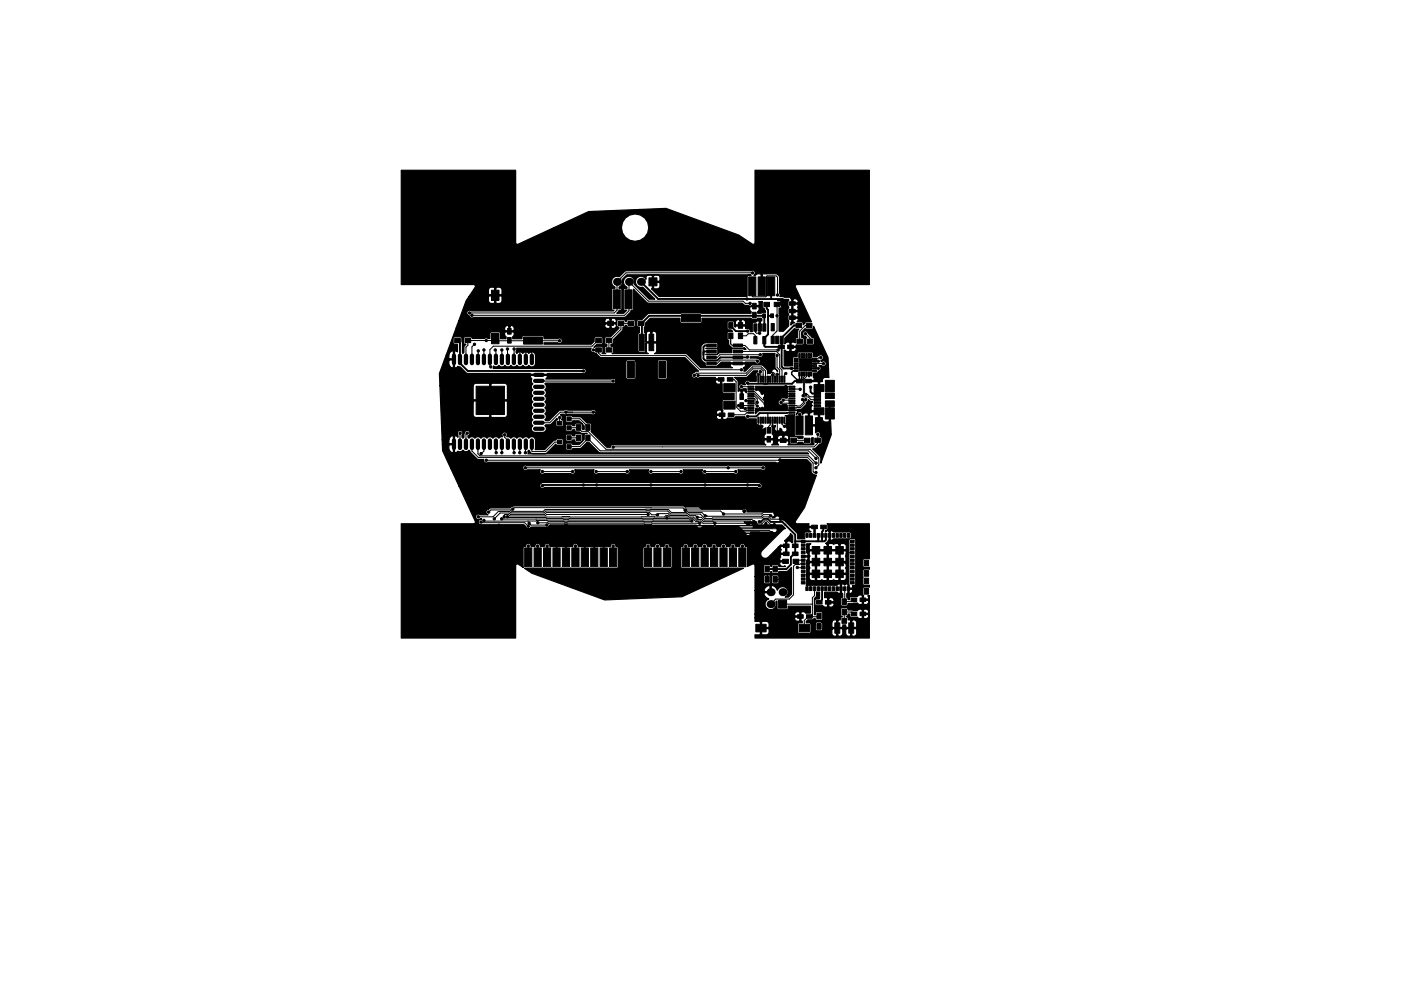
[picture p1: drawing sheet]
<svg xmlns="http://www.w3.org/2000/svg" width="297mm" height="210mm" viewBox="0 0 297 210" stroke-linecap="round" stroke-linejoin="round" font-family="sans-serif">
<g fill="#000" stroke="#000" stroke-width=".21">
<path d="M96.4 71.8h1.2v.9h-1.2zM98.6 71.8h1.2v.9h-1.2zM104.2 70.7h1.6v2.2h-1.6zM104.2 61.6h1.6v2.1h-1.6zM107.6 71.6h.8v1.2h-.8zM107.6 69.7h.8v1.2h-.8zM111 71.5h4v1.5h-4zM126.3 73.8h1.2v.9h-1.2zM126.3 71.8h1.2v.9h-1.2zM128.5 73.8h1.2v.9h-1.2zM128.5 71.8h1.2v.9h-1.2zM128.8 68.1h1.3v.9h-1.3z"/>
<path d="M131.1 68.1h1.1v.9h-1.1zM130 61.5h1.5v4h-1.5zM133.2 68.1h1.1v.9h-1.1zM132.5 61.5h1.5v4h-1.5zM133 76.7h1.5v3.4h-1.5zM135.3 68.1h1.2v.9h-1.2zM135.6 70.9h1v3.5h-1zM137.6 70.9h1v3.5h-1zM137.6 58.9h1.7v1.7h-1.7zM139.7 76.7h1.5v3.4h-1.5zM144.5 66.7h4v1.6h-4zM149.9 76.8h2v.6h-2z"/>
<path d="M149.9 75.5h2v.6h-2zM149.9 74.3h2v.6h-2zM149.9 73h2v.6h-2zM154.5 68.4h.9v1.2h-.9zM154.5 70.6h.9v1.2h-.9zM155.4 73h2v.6h-2zM155.4 74.3h2v.6h-2zM155.4 75.5h2v.6h-2zM155.4 76.8h2v.6h-2zM156.6 68.4h.9v1.2h-.9zM156.6 70.6h.9v1.2h-.9zM159.8 68.7h.7v1.6h-.7z"/>
<path d="M159.8 71.4h.7v1.6h-.7zM158.7 58.7h1.6v4h-1.6zM159.6 66.2h.7v1.2h-.7zM159.6 64.3h.7v1.2h-.7zM160.7 79.8h.2v1.3h-.2zM160.8 68.7h.6v1.6h-.6zM161.2 79.8h.2v1.3h-.2zM161.7 79.8h.2v1.3h-.2zM161.7 66.6h.6v.8h-.6zM161.7 68.7h.7v1.6h-.7zM161.7 71.4h.7v1.6h-.7zM162.2 79.8h.2v1.3h-.2z"/>
<path d="M160.7 58.7h1.6v4h-1.6zM162.7 79.8h.2v1.3h-.2zM161.9 64.1h1.3v.9h-1.3zM163.2 79.8h.2v1.3h-.2zM163.4 66.6h.6v.8h-.6zM163.7 79.8h.2v1.3h-.2zM163.5 71.3h.7v1.6h-.7zM163.5 68.6h.7v1.6h-.7zM164.2 79.8h.2v1.3h-.2zM162.7 58.7h1.6v4h-1.6zM164.7 79.8h.2v1.3h-.2zM165.1 73.2h1.2v.8h-1.2z"/>
<path d="M164.5 71.3h.6v1.6h-.6zM165.2 79.8h.2v1.3h-.2zM164.2 64.1h1.1v.9h-1.1zM165.5 64h1.2v.8h-1.2zM165.5 65.6h1.2v.8h-1.2zM165.5 67h1.2v.8h-1.2zM165.7 79.8h.2v1.3h-.2zM165.4 71.3h.7v1.6h-.7zM165.4 68.6h.7v1.6h-.7zM166.2 79.8h.2v1.3h-.2zM167 73.2h1.2v.8h-1.2zM167.4 64h1.2v.8h-1.2z"/>
<path d="M167.4 65.6h1.2v.8h-1.2zM167.4 67h1.2v.8h-1.2zM168.4 78.5h.8v.3h-.8zM168.4 78h.8v.3h-.8zM168.4 77.5h.8v.3h-.8zM168.4 77h.8v.3h-.8zM168.4 76.5h.8v.3h-.8zM168.4 76h.8v.3h-.8zM169.3 78.9h.3v.9h-.3zM169.3 75h.3v.9h-.3zM168.8 68.6h1.2v.9h-1.2zM168.9 71.9h1.3v.9h-1.3z"/>
<path d="M169.9 78.9h.3v.9h-.3zM169.9 75h.3v.9h-.3zM170.3 78.9h.3v.9h-.3zM170.3 75h.3v.9h-.3zM169.5 76.1h1.2v1.3h-1.2zM169.5 77.4h1.2v1.3h-1.2zM170.9 78.9h.3v.9h-.3zM170.9 75h.3v.9h-.3zM171.3 78.9h.3v.9h-.3zM171.3 75h.3v.9h-.3zM170.7 76.1h1.3v1.3h-1.3zM170.7 77.4h1.3v1.3h-1.3z"/>
<path d="M171.9 78.9h.3v.9h-.3zM171.9 75h.3v.9h-.3zM171 68.6h1.2v.9h-1.2zM172.3 76h.8v.3h-.8zM172.3 76.5h.8v.3h-.8zM172.3 77h.8v.3h-.8zM172.3 77.5h.8v.3h-.8zM172.3 78h.8v.3h-.8zM172.3 78.5h.8v.3h-.8zM171.2 71.9h1.1v.9h-1.1zM101 81.9h6v6h-6zM118.2 93.4h.9v.8h-.9z"/>
<path d="M118.2 89.4h.9v.8h-.9zM120.2 92.4h.9v.8h-.9zM120.2 94.3h.9v.8h-.9zM120.2 88.4h.9v.8h-.9zM120.2 90.3h.9v.8h-.9zM122.2 92.3h.9v1.2h-.9zM122.2 90.1h.9v1.2h-.9zM124.2 90.1h.9v1.2h-.9zM124.2 92.3h.9v1.2h-.9zM152.3 80.1h1.2v.8h-1.2zM152.5 87.6h1.2v.8h-1.2zM154.2 80.1h1.2v.8h-1.2z"/>
<path d="M154.4 87.6h1.2v.8h-1.2zM153.5 85.1h2.4v1.7h-2.4zM153.5 81.4h2.4v1.7h-2.4zM156.9 85.4h.7v1.2h-.7zM156.9 83.5h.7v1.2h-.7zM158.6 87.4h1.3v.3h-1.3zM158.6 86.9h1.3v.3h-1.3zM158.6 86.4h1.3v.3h-1.3zM158.6 85.9h1.3v.3h-1.3zM158.6 85.4h1.3v.3h-1.3zM158.6 84.9h1.3v.3h-1.3zM158.6 84.4h1.3v.3h-1.3z"/>
<path d="M158.6 83.9h1.3v.3h-1.3zM158.6 83.4h1.3v.3h-1.3zM158.6 82.9h1.3v.3h-1.3zM158.6 82.4h1.3v.3h-1.3zM158.6 81.9h1.3v.3h-1.3zM160.7 88.5h.2v1.3h-.2zM161.2 88.5h.2v1.3h-.2zM161.7 88.5h.2v1.3h-.2zM162.2 88.5h.2v1.3h-.2zM162.6 90.7h.8v1.2h-.8zM162.6 92.6h.8v1.2h-.8zM162.7 88.5h.2v1.3h-.2z"/>
<path d="M163.2 88.5h.2v1.3h-.2zM163.7 88.5h.2v1.3h-.2zM164.2 88.5h.2v1.3h-.2zM164.7 88.5h.2v1.3h-.2zM165.2 88.5h.2v1.3h-.2zM165.5 93h1.2v.9h-1.2zM165.7 88.5h.2v1.3h-.2zM166.2 88.5h.2v1.3h-.2zM167.3 81.9h1.3v.3h-1.3zM167.3 82.4h1.3v.3h-1.3zM167.3 82.9h1.3v.3h-1.3zM167.3 83.4h1.3v.3h-1.3z"/>
<path d="M167.3 83.9h1.3v.3h-1.3zM167.3 84.4h1.3v.3h-1.3zM167.3 84.9h1.3v.3h-1.3zM167.3 85.4h1.3v.3h-1.3zM167.3 85.9h1.3v.3h-1.3zM167.3 86.4h1.3v.3h-1.3zM167.3 86.9h1.3v.3h-1.3zM167.3 87.4h1.3v.3h-1.3zM167.7 93h1.2v.9h-1.2zM168.7 88.2h1.6v4h-1.6zM168.9 80.5h1.2v.7h-1.2zM170.5 93h1.2v.9h-1.2z"/>
<path d="M170.7 88.2h1.6v4h-1.6zM170.8 80.5h1.2v.7h-1.2zM172.6 83.3h1.4v.4h-1.4zM172.6 83.9h1.4v.5h-1.4zM172.6 84.6h1.4v.4h-1.4zM172.6 85.2h1.4v.5h-1.4zM172.6 85.9h1.4v.4h-1.4zM172.6 81.6h2.1v1.5h-2.1zM172.6 86.5h2.1v1.5h-2.1zM172.7 93h1.2v.9h-1.2zM175 80.7h1.9v2.4h-1.9zM175 86.5h1.9v2.4h-1.9z"/>
<path d="M175 83.4h1.9v1.1h-1.9zM175 85.1h1.9v1.1h-1.9zM165.9 118.6h1.3v.9h-1.3zM166.1 117.1h1.2v.8h-1.2zM166.1 115.4h1.2v.8h-1.2zM168.2 118.6h1.1v.9h-1.1zM168 117.1h1.2v.8h-1.2zM168 115.4h1.2v.8h-1.2zM169.9 119.4h.8v.5h-.8zM169.9 118.6h.8v.5h-.8zM169.9 117.8h.8v.5h-.8zM169.9 117h.8v.5h-.8z"/>
<path d="M169.9 116.2h.8v.5h-.8zM169.9 115.4h.8v.5h-.8zM169.9 114.6h.8v.5h-.8zM170.9 113.2h.4v.8h-.4zM171.6 113.2h.6v.8h-.6zM172.5 113.2h.5v.8h-.5zM172.1 111.4h1.2v.8h-1.2zM173.3 113.2h.4v.8h-.4zM172.2 115.9h1.6v1.6h-1.6zM172.2 118.4h1.6v1.6h-1.6zM174 113.2h.6v.8h-.6zM174 111.4h1.2v.8h-1.2z"/>
<path d="M174.9 113.2h.4v.8h-.4zM175.6 113.2h.6v.8h-.6zM174.7 115.9h1.6v1.6h-1.6zM174.7 118.4h1.6v1.6h-1.6zM176.4 113.2h.6v.8h-.6zM177.3 113.2h.4v.8h-.4zM178 113.2h.6v.8h-.6zM177.2 115.9h1.6v1.6h-1.6zM177.2 118.4h1.6v1.6h-1.6zM178.9 113.2h.4v.8h-.4zM179.6 113.2h.6v.8h-.6zM180.3 114.6h.8v.5h-.8z"/>
<path d="M180.3 115.4h.8v.5h-.8zM180.3 116.2h.8v.5h-.8zM180.3 117h.8v.5h-.8zM180.3 117.8h.8v.5h-.8zM180.3 118.6h.8v.5h-.8zM180.3 119.4h.8v.5h-.8zM111.2 116.2h1.6v4h-1.6zM113.2 116.2h1.6v4h-1.6zM115.2 116.2h1.6v4h-1.6zM117.2 116.2h1.6v4h-1.6zM119.2 116.2h1.6v4h-1.6zM121.2 116.2h1.6v4h-1.6z"/>
<path d="M123.2 116.2h1.6v4h-1.6zM125.2 116.2h1.6v4h-1.6zM127.2 116.2h1.6v4h-1.6zM129.2 116.2h1.6v4h-1.6zM136.6 116.2h1.6v4h-1.6zM138.6 116.2h1.6v4h-1.6zM140.6 116.2h1.6v4h-1.6zM144.6 116.2h1.6v4h-1.6zM146.6 116.2h1.6v4h-1.6zM148.6 116.2h1.6v4h-1.6zM150.6 116.2h1.6v4h-1.6zM152.6 116.2h1.6v4h-1.6z"/>
<path d="M154.6 116.2h1.6v4h-1.6zM156.6 116.2h1.6v4h-1.6zM160.3 132.5h2.1v1.6h-2.1zM162.2 122.3h.9v1.2h-.9zM162.2 120.1h.9v1.2h-.9zM163.9 122.3h.9v1.2h-.9zM163.9 120.1h.9v1.2h-.9zM165.1 127.3h1.7v1.7h-1.7zM169.9 123.4h.8v.5h-.8zM169.9 122.6h.8v.5h-.8zM169.9 121.8h.8v.5h-.8zM169.9 121h.8v.5h-.8z"/>
<path d="M169.9 120.2h.8v.5h-.8zM169.1 130.4h1.2v.8h-1.2zM170.9 124.5h.4v.8h-.4zM169.4 132.5h2.2v1.6h-2.2zM171.6 124.5h.6v.8h-.6zM171 130.4h1.2v.8h-1.2zM172.5 124.5h.5v.8h-.5zM173.1 127.4h1.2v.8h-1.2zM173.3 124.5h.4v.8h-.4zM172.2 120.9h1.6v1.6h-1.6zM173.2 132.3h.9v1.2h-.9zM173.2 130.1h.9v1.2h-.9z"/>
<path d="M174 124.5h.6v.8h-.6zM175 127.4h1.2v.8h-1.2zM174.9 124.5h.4v.8h-.4zM175.6 124.5h.6v.8h-.6zM174.7 120.9h1.6v1.6h-1.6zM176.4 124.5h.6v.8h-.6zM177 132.1h1v2.2h-1zM177.3 124.5h.4v.8h-.4zM178.5 131.2h1v1h-1zM178 124.5h.6v.8h-.6zM177.2 120.9h1.6v1.6h-1.6zM178.9 124.5h.4v.8h-.4z"/>
<path d="M178.6 129.2h.8v1.2h-.8zM178.6 127h.8v1.2h-.8zM180 132.1h1v2.2h-1zM179.6 124.5h.6v.8h-.6zM180.3 120.2h.8v.5h-.8zM180.3 121h.8v.5h-.8zM180.3 121.8h.8v.5h-.8zM180.3 122.6h.8v.5h-.8zM180.3 123.4h.8v.5h-.8zM180.4 129.9h1.2v.7h-1.2zM180.4 126.9h1.2v.7h-1.2zM182.3 129.9h1.3v.7h-1.3z"/>
<path d="M182.3 126.9h1.3v.7h-1.3zM183.3 122.7h.9v1.2h-.9zM183.3 124.9h.9v1.2h-.9zM183.3 121.1h.9v1.2h-.9zM183.3 118.9h.9v1.2h-.9z"/>
<circle cx="159.6" cy="57.9" r=".25"/>
<circle cx="99.5" cy="66.4" r=".25"/>
<circle cx="100" cy="66.9" r=".25"/>
<circle cx="100.6" cy="73" r=".25"/>
<circle cx="101.4" cy="74.4" r=".25"/>
<circle cx="102.6" cy="74.2" r=".25"/>
<circle cx="103.1" cy="72.2" r=".25"/>
<circle cx="104.1" cy="77.8" r=".25"/>
<circle cx="105" cy="74.2" r=".25"/>
<circle cx="106.4" cy="74.2" r=".25"/>
<circle cx="107.6" cy="74" r=".25"/>
<circle cx="109" cy="74" r=".25"/>
<circle cx="110.2" cy="74.2" r=".25"/>
<circle cx="111.6" cy="74.4" r=".25"/>
<circle cx="112.6" cy="74.4" r=".25"/>
<circle cx="118.7" cy="72.3" r=".25"/>
<circle cx="123.7" cy="78.7" r=".25"/>
<circle cx="125.8" cy="74.2" r=".25"/>
<circle cx="147.2" cy="79.6" r=".25"/>
<circle cx="148" cy="79.6" r=".25"/>
<circle cx="157.2" cy="78.4" r=".25"/>
<circle cx="158.4" cy="63.4" r=".25"/>
<circle cx="158.5" cy="75.7" r=".25"/>
<circle cx="158.5" cy="70.2" r=".25"/>
<circle cx="159" cy="64.4" r=".25"/>
<circle cx="160.6" cy="76.6" r=".25"/>
<circle cx="160.8" cy="79.4" r=".25"/>
<circle cx="161" cy="70.7" r=".25"/>
<circle cx="161.2" cy="75.3" r=".25"/>
<circle cx="161.2" cy="78.8" r=".25"/>
<circle cx="163.2" cy="79" r=".25"/>
<circle cx="163.8" cy="79.5" r=".25"/>
<circle cx="164.7" cy="75.4" r=".25"/>
<circle cx="164.7" cy="67" r=".25"/>
<circle cx="164.8" cy="79.4" r=".25"/>
<circle cx="164.9" cy="62.6" r=".25"/>
<circle cx="165" cy="74.3" r=".25"/>
<circle cx="166.6" cy="79.2" r=".25"/>
<circle cx="167.8" cy="78.2" r=".25"/>
<circle cx="170.7" cy="70.8" r=".25"/>
<circle cx="173.5" cy="78.1" r=".25"/>
<circle cx="173.5" cy="76.6" r=".25"/>
<circle cx="174" cy="75.8" r=".25"/>
<circle cx="174.6" cy="77.1" r=".25"/>
<circle cx="97.5" cy="91.9" r=".25"/>
<circle cx="99" cy="91.9" r=".25"/>
<circle cx="102" cy="96.2" r=".25"/>
<circle cx="103.1" cy="97.7" r=".25"/>
<circle cx="105.2" cy="96" r=".25"/>
<circle cx="106.4" cy="96" r=".25"/>
<circle cx="107" cy="92.2" r=".25"/>
<circle cx="109" cy="96" r=".25"/>
<circle cx="110.2" cy="91.8" r=".25"/>
<circle cx="110.2" cy="96" r=".25"/>
<circle cx="111.4" cy="99.2" r=".25"/>
<circle cx="111.4" cy="96" r=".25"/>
<circle cx="118.7" cy="88.6" r=".25"/>
<circle cx="120" cy="87.4" r=".25"/>
<circle cx="121.6" cy="91.8" r=".25"/>
<circle cx="125.8" cy="87.4" r=".25"/>
<circle cx="130" cy="94.8" r=".25"/>
<circle cx="130" cy="80.8" r=".25"/>
<circle cx="154.4" cy="99.2" r=".25"/>
<circle cx="156.6" cy="86" r=".25"/>
<circle cx="157.2" cy="82" r=".25"/>
<circle cx="158" cy="86.7" r=".25"/>
<circle cx="158.2" cy="85" r=".25"/>
<circle cx="158.5" cy="88.3" r=".25"/>
<circle cx="158.5" cy="81.2" r=".25"/>
<circle cx="160.4" cy="82.6" r=".25"/>
<circle cx="160.5" cy="86.1" r=".25"/>
<circle cx="160.5" cy="85.4" r=".25"/>
<circle cx="161.5" cy="90.5" r=".25"/>
<circle cx="161.6" cy="83.4" r=".25"/>
<circle cx="161.6" cy="86.6" r=".25"/>
<circle cx="161.8" cy="99.2" r=".25"/>
<circle cx="162.4" cy="84" r=".25"/>
<circle cx="163" cy="83" r=".25"/>
<circle cx="163.2" cy="86.6" r=".25"/>
<circle cx="163.3" cy="85.6" r=".25"/>
<circle cx="163.8" cy="84.8" r=".25"/>
<circle cx="165.4" cy="91.8" r=".25"/>
<circle cx="165.4" cy="86.6" r=".25"/>
<circle cx="165.4" cy="97.6" r=".25"/>
<circle cx="165.6" cy="85.4" r=".25"/>
<circle cx="166.1" cy="84.9" r=".25"/>
<circle cx="166.3" cy="90.4" r=".25"/>
<circle cx="166.6" cy="82" r=".25"/>
<circle cx="166.8" cy="86.6" r=".25"/>
<circle cx="167.2" cy="90.9" r=".25"/>
<circle cx="169.5" cy="87.9" r=".25"/>
<circle cx="169.6" cy="82.6" r=".25"/>
<circle cx="170.2" cy="84.8" r=".25"/>
<circle cx="170.3" cy="84" r=".25"/>
<circle cx="170.8" cy="84.8" r=".25"/>
<circle cx="170.9" cy="83.7" r=".25"/>
<circle cx="171.9" cy="82.1" r=".25"/>
<circle cx="173" cy="99.2" r=".25"/>
<circle cx="173" cy="97.3" r=".25"/>
<circle cx="173" cy="98.2" r=".25"/>
<circle cx="173.4" cy="92.1" r=".25"/>
<circle cx="101.4" cy="109.6" r=".25"/>
<circle cx="102" cy="110.8" r=".25"/>
<circle cx="102.6" cy="110.4" r=".25"/>
<circle cx="103.6" cy="108.6" r=".25"/>
<circle cx="104.8" cy="110.1" r=".25"/>
<circle cx="105.8" cy="111.4" r=".25"/>
<circle cx="106.4" cy="110.1" r=".25"/>
<circle cx="106.9" cy="109.7" r=".25"/>
<circle cx="107.6" cy="109.6" r=".25"/>
<circle cx="108.2" cy="112" r=".25"/>
<circle cx="108.7" cy="108" r=".25"/>
<circle cx="112" cy="115.8" r=".25"/>
<circle cx="112" cy="111.6" r=".25"/>
<circle cx="112.2" cy="111" r=".25"/>
<circle cx="114" cy="115.8" r=".25"/>
<circle cx="114" cy="110.9" r=".25"/>
<circle cx="114.6" cy="112.8" r=".25"/>
<circle cx="115" cy="100" r=".25"/>
<circle cx="115" cy="103" r=".25"/>
<circle cx="115.2" cy="113.3" r=".25"/>
<circle cx="115.9" cy="111.4" r=".25"/>
<circle cx="116" cy="115.8" r=".25"/>
<circle cx="118" cy="115.8" r=".25"/>
<circle cx="118" cy="112.6" r=".25"/>
<circle cx="120" cy="111.4" r=".25"/>
<circle cx="120" cy="115.8" r=".25"/>
<circle cx="121.4" cy="100" r=".25"/>
<circle cx="122" cy="115.8" r=".25"/>
<circle cx="123.2" cy="112.4" r=".25"/>
<circle cx="123.7" cy="102.9" r=".25"/>
<circle cx="124" cy="112" r=".25"/>
<circle cx="124" cy="115.8" r=".25"/>
<circle cx="126" cy="115.8" r=".25"/>
<circle cx="126" cy="112.4" r=".25"/>
<circle cx="126.4" cy="100" r=".25"/>
<circle cx="126.5" cy="102.9" r=".25"/>
<circle cx="128" cy="113.3" r=".25"/>
<circle cx="128" cy="115.8" r=".25"/>
<circle cx="130" cy="115.8" r=".25"/>
<circle cx="133" cy="100" r=".25"/>
<circle cx="137.4" cy="112.7" r=".25"/>
<circle cx="137.4" cy="115.8" r=".25"/>
<circle cx="137.4" cy="109.2" r=".25"/>
<circle cx="138" cy="102.9" r=".25"/>
<circle cx="138" cy="100" r=".25"/>
<circle cx="139.4" cy="109.2" r=".25"/>
<circle cx="139.4" cy="115.9" r=".25"/>
<circle cx="141.4" cy="115.9" r=".25"/>
<circle cx="141.4" cy="109.9" r=".25"/>
<circle cx="144.4" cy="100" r=".25"/>
<circle cx="145.3" cy="108.2" r=".25"/>
<circle cx="145.4" cy="115.9" r=".25"/>
<circle cx="146.7" cy="110.5" r=".25"/>
<circle cx="147.4" cy="115.9" r=".25"/>
<circle cx="147.8" cy="109.8" r=".25"/>
<circle cx="148.3" cy="111" r=".25"/>
<circle cx="149.4" cy="115.9" r=".25"/>
<circle cx="149.4" cy="100" r=".25"/>
<circle cx="149.5" cy="102.9" r=".25"/>
<circle cx="149.5" cy="109.5" r=".25"/>
<circle cx="151.4" cy="115.9" r=".25"/>
<circle cx="151.5" cy="111" r=".25"/>
<circle cx="153.4" cy="115.9" r=".25"/>
<circle cx="153.4" cy="109" r=".25"/>
<circle cx="155.4" cy="115.9" r=".25"/>
<circle cx="156" cy="100" r=".25"/>
<circle cx="157.4" cy="115.9" r=".25"/>
<circle cx="157.8" cy="108.4" r=".25"/>
<circle cx="158.5" cy="102.9" r=".25"/>
<circle cx="158.9" cy="111" r=".25"/>
<circle cx="159.9" cy="110.7" r=".25"/>
<circle cx="161" cy="110.7" r=".25"/>
<circle cx="161" cy="103" r=".25"/>
<circle cx="161.6" cy="113.9" r=".25"/>
<circle cx="161.8" cy="106.2" r=".25"/>
<circle cx="162.4" cy="111.1" r=".25"/>
<circle cx="162.8" cy="111.6" r=".25"/>
<circle cx="163" cy="113.4" r=".25"/>
<circle cx="163.4" cy="106.2" r=".25"/>
<circle cx="163.4" cy="109.4" r=".25"/>
<circle cx="163.6" cy="113" r=".25"/>
<circle cx="164.2" cy="111.3" r=".25"/>
<circle cx="164.3" cy="108.9" r=".25"/>
<circle cx="165.5" cy="110.2" r=".25"/>
<circle cx="165.8" cy="111.9" r=".25"/>
<circle cx="173" cy="100.2" r=".25"/>
<circle cx="179.4" cy="119.4" r=".25"/>
<circle cx="167.2" cy="121.8" r=".25"/>
<circle cx="167.2" cy="122.8" r=".25"/>
<circle cx="169" cy="120.4" r=".25"/>
<circle cx="171.2" cy="121.8" r=".25"/>
<circle cx="171.8" cy="123.8" r=".25"/>
</g>
<g fill="none" stroke="#000" stroke-width=".9">
<path d="M96.2 75.4v1.6M97.5 75.4v1.6M98.8 75.4v1.6M100.1 75.4v1.6M101.3 75.4v1.6M102.6 75.4v1.6M103.9 75.4v1.6M105.1 75.4v1.6M106.4 75.4v1.6M107.7 75.4v1.6M108.9 75.4v1.6M110.2 75.4v1.6"/>
<path d="M111.5 75.4v1.6M112.8 75.4v1.6M113.5 79.5h1.6M96.2 93.4v1.6M97.5 93.4v1.6M98.8 93.4v1.6M100.1 93.4v1.6M101.3 93.4v1.6M102.6 93.4v1.6M103.9 93.4v1.6M105.1 93.4v1.6M106.4 93.4v1.6"/>
<path d="M107.7 93.4v1.6M108.9 93.4v1.6M110.2 93.4v1.6M111.5 93.4v1.6M112.8 93.4v1.6M113.5 91h1.6M113.5 89.7h1.6M113.5 88.4h1.6M113.5 87.2h1.6M113.5 85.9h1.6M113.5 84.6h1.6M113.5 83.3h1.6"/>
<path d="M113.5 82.1h1.6M113.5 80.8h1.6"/>
</g>
<g fill="#000">
<circle cx="130.8" cy="59.8" r=".85"/>
<circle cx="133.4" cy="59.8" r=".85"/>
<circle cx="135.9" cy="59.8" r=".85"/>
<circle cx="163.4" cy="125.6" r=".85"/>
<circle cx="163.4" cy="128.2" r=".85"/>
<circle cx="165.9" cy="125.6" r=".85"/>
</g>
<g fill="none" stroke="#000" stroke-width=".4">
<path d="M135.9 59.8l3.6 3.6h26.4l.2 .2v.8M97 72.2l.5 .6v4.2l1.7 1.7h24.5M150.9 73.3h-1.4l-.3 .3v2.5l.3 .4h2.6l.6-.7 5.8-.1M150.9 74.6h-1.6l-.1 .1M154.9 69l1.1 1.2h2.5M158.4 63.4h.1M162 69.5v-2.5h-24.4l-1.5 1.6v4.1M162.6 64.6v.8l.2 .3 .1 5.2-.9 .8v1.7l.3 .2h3.4M163.5 60.7v2.7M163.7 67h-.7l-.1 .2M166 67.3l-.3 .3M169.4 69.1h-1.1l-2.6 2.6v6.1l.4 .4 1.7-.1"/>
<path d="M158.2 85h.1M166.9 87.6h-5.9l-.7 .7h-1.8M169.5 80.8h-1l-.6 .6h-9.3l-.1-.2M169.6 87.9l-.1 2.3M171.9 82.1v1.1l.3 .3h1.1M115 103l.1-.1h45.8l.1 .1M161 110.7h.4l.6-.6h.8l.6 .6h2.5l2.7 2.7v4.1h-.2l-.7 .7v1.6l-1 .9h-4.1M168.6 114.8v.1M173.5 113.6v1.2M174.6 111.8v.7l-.3 .3v2M175.1 113.6v.9l-.3 .3h-6.2M174.3 124.9v2.3l-.6 .6"/>
</g>
<path d="M158.2 85h1M162.8 80.4v.9M162.8 87.7v1.4M166.9 87.5h1" fill="none" stroke="#000" stroke-width=".25"/>
<path d="M167.8 78.1h1M168.8 78.6h-.6l-.3 .4v.4l1.4 1.4M169.5 79.3v1.5M170 79.3v1.4M170 80.7h-.1" fill="none" stroke="#000" stroke-width=".3"/>
<g fill="none" stroke="#000" stroke-width=".21">
<path d="M159.6 57.9h-26.9l-1.9 1.9v6l-.6 .6h-30.7M100.6 73l-.5 .6v2.6M101.4 74.4l-.1 1.8M102.6 74.2v2M105 74.2l.1 .2v1.8M106.4 74.2v2M107.6 74l.1 2.2M109 74l-.1 2.2M110.2 74.2v.1M110.2 74.3v1.9M111.6 74.4l-.1 1.8M112.6 74.4l.2 .2v1.6"/>
<path d="M118.7 72.3h-13.2l-.5-.5-.4 .4h-5.4v1l-.4 .5v2.5M125.8 74.2h1.1v.7l.6 .5h17.9l3 3h8.8M126.9 72.2l-1.4 1.2h-20.9l-.7 .8v3.4l.2 .2M133.8 68.6h-2.2v1.2l-2.5 2.4v2M147.2 79.6l.5-.4h10.5l1.3-1.4h2l.8 .9v1.7M148 79.6h10.2l1.4-1.4h1.8l.4 .4v1.8M154.9 71.2v1.8l.3 .3h2.7l1 .9 6.1 .1M154.9 71.4h.1M156.4 74.6h8.2l.7 .7v2.7l.5 .5v1.9M157 71.2h1.2l.4-.4h1.1l.5 .4v1M159 64.4h-1l-.4-.5h-20.1l-4.1-4.1v6.1l-1 1h-32.3M159.5 60.7v2.1l.1 .2h2.8l.1-.2v-4.1l.1-.2h2l.3 .3v3.8"/>
<path d="M160.2 69.5v1l.2 .2h.6M160.6 76.6l-.3-.2h-7.5l-.7 .7h-1.2M160.8 79.4v1M161.2 75.3h-8.6l-.5 .5h-1.2M161.2 78.8l.1 1.7M163.2 79h.8l.3 .3v1.1M163.8 79.5h.1M163.8 79.5v.9M164.7 75.4v2.6l.6 .5v1.9M164.7 64.6v5.6l-.9 .9v1M164.8 79.4v1M164.9 62.6h.1"/>
<path d="M166.6 79.2l-.3 .3v.9M170.5 79.3v.1M170.5 79.4v.5l-.2 .2v3.9l.2 .2h.9l.6 .6h1.3M170.7 70.8l1 .9v.7M171 79.3v.6l-.4 .4v3.1l.3 .3h.3l.5 .5h1.6M171.6 69.1h-.8l-1.2 1.2v2.1M172.7 77.1h1.9M172.7 78.1h.8M172.7 76.6h.8M174 75.8h-.4l-.3 .3h-.6M97.5 91.9v2.3M97.5 91.9h.1"/>
<path d="M99.1 91.9l-.3 .3v2M100.1 94.2v1.5l1.3 1.3h69.8l1.2 1.2v1.8l.2 .2h.4M101.3 94.2v2.1l.5 .4h69.7l1.5 1.5M102.6 94.2v1.5l-.6 .5M105.1 94.2l.1 1.8M106.4 94.2v1.8M107 92.2v.6l.7 .6v.8M108.9 94.2l.1 1.8M110.2 94.3v1.7M110.2 91.8h11.4M110.2 94.2v.1M111.4 99.2h50.4"/>
<path d="M111.5 94.2l-.1 1.8M114.2 80.8h15.8M118.7 93.8h-1l-2.1 2h-2.7l-.1-.1v-1.5M118.7 88.6v1.2M120.6 90.7h2l.7 .8h1.4l3.8 3.8h43.3l1.8 1.8v1.5l-.6 .6M120.6 92.8l2 .1M120.6 88.8h2.3l1.7 1.9M124.6 93l2.6 2.6h44.2l1.6 1.7M124.6 92.9v.1M124.6 93l-1.7 1.7h-2.3M125.8 87.4h-7l-2.2 2.3h-2.4M130 94.8h.1"/>
<path d="M154.8 80.5h.8l.5 .5v5.3l.9 .9 2.2-.2M156.6 86h2.6M157.2 82h.1M157.2 82h2M157.2 86l.1 .1M159.2 87.5h-.9l-.4 .5h-2.9M159.2 86.5h-1l-.2 .2M159.2 84.5l.9 .2v1l.5 .4M159.2 84h.8l.6 .6v.8M159.2 83.5h.8l2 2.1h1.3M159.2 83h.7l1.8 1.8h2.1M159.2 82.5l1.2 .1"/>
<path d="M161.3 89.1v1.2l.2 .2M161.6 83.4l6.3 .1M161.6 86.6h1.6M162.4 84h5.5M163 83h4.9M163.3 89.1v1l-.3 .3v.9M164.8 89.1v2.2l.6 .5M165.4 86.6h1.4M165.4 97.6l-62.3 .1M165.6 85.4l.1 .1h2.2M165.8 89.1v.9l.5 .4M166 84.9l1.9 .1"/>
<path d="M166.3 89.1v.6l.9 .8v.4M166.6 82h1.3M167.9 82.5l1.7 .1M168.3 93.4h2.8M170.2 84.8l.1 .2v.4l-.7 .7-1.7-.1M170.8 84.8l-.2 .2v.6l-.8 .9h-1.9M173.3 84.1v.1M173.4 92.1l-.1 2-.7 .7h-42.6M102 110.8l.1 .1h9.2l.7 .7M102.6 110.4l.1 .1M102.7 110.5h11l5.8-.3 26.7 .1 .3-.3h.4l.6 .7 1.1-.2 .4 .5h9.9M102.7 110.5h.1"/>
<path d="M103.6 108.6l.5-.4h4.1l.3 .3h6.7l.4-.4 22.3-.1 3.8 .1 .6 .6h3.2l.3-.3h7l.6 .6h8.1l.4-.3h2.2l.2 .2M104.8 110.1l1.2-1.3h1.9l.3 .3h7.3l.3-.4h21.8l.6 .5h1.2l.2-.2h2.1l.4 .4h3.7l.3-.3h2.4l.9 .9h1.5l.1-.1h10.6l.2-.2h1.2l.5 .5h2M106.4 110.1h9.5l3.5-.2 21.8 .1 .2-.1 .1 .1h4.5l.3-.3h.8l.6 .6 1-.1 .5 .5 9.9-.2 .5 .7h1.9l.7-.7h.4l.8 .8h.8M107.6 109.6l.1 .2h8l3.5-.2 21.7 .1 .3-.3h.4l.3 .3h4l.3-.3h1.3l.3 .4h.9l.6 .5 10.1-.1 .5 .5M108.7 108l.3-.3h29l6.8 .1 .5 .4M112 110.5l-.1 .1M112 115.8v2.4M113.7 110.1h.1M114 115.8v2.4M114.6 112.8h3.2l.2-.2 .3 .3 18.3-.1 .6-.6h.4l.3 .3h25.2l.5 .5M115 100h6.4M115.2 113.3l45.7-.1 .7 .7"/>
<path d="M116 115.8v2.4M118 115.8v2.4M120 115.8v2.4M122 115.8v2.4M124 115.8v2.4M126 115.8v2.4M126.4 100h6.6M128 115.8v2.4M130 115.8v2.4M137.4 112.7l.1 .2h23.5l.6 .5h1.4M137.4 115.8v2.6M137.4 118.4h.1"/>
<path d="M137.4 109.2h-21.5l-.3 .3h-7.5l-.3-.3h-.8l-.1 .5M138 100h6.4M139.4 118.4h.1M139.4 115.9v2.5M141.4 115.9v2.5M141.4 118.4h.1M145.2 108.2h.1M145.3 108.2l.2-.2h11.8l.5 .4M145.4 115.9v2.5M145.4 118.4h.1M146.7 110.5l-.2 .2-26.9-.1-3.4 .1-.2 .2h-2M147.4 115.9v2.5"/>
<path d="M147.4 118.4h.1M148.3 111l-28.5-.1-3.4 .1-.5 .4h-3.3l-.4-.4M149.4 115.9v2.5M149.4 118.4h.1M149.4 100h6.6M151.4 115.9v2.5M151.4 118.4h.1M153.4 115.9v2.5M153.4 118.4h.1M155.4 115.9v2.5M157.4 115.9v2.5M161.8 106.2h1.6"/>
<path d="M162.4 111.1l-.4 .4h-23.7l-.3-.2-1.4 .1h-19.9l-.5 .5h-3.2l-.3 .2h-.9l-.7-.7h-5.3M162.8 111.6h-.4l-.1 .2h-24.2l-.2-.2h-1l-.3 .2h-12l-.2 .2h-.4l-.2-.1h-7.2l-.3 .3h-3.1l-.2 .2h-1.4l-.4-.4h-3M163.4 109.4l-.2-.2h-1.4l-.3 .3h-11.5h-.5l-.7-.8h-2.9l-.3 .3h-3.4l-.6-.6h-25.9l-.4 .4h-6.9l-.3-.3h-2.4l-1.2 1.1h-3.1M165.8 111.9l-.2 .3h-27.6l-.2-.3h-.8l-.5 .5h-10.9l-.1 .2h-1.8l-.5-.2M170.3 118.8h-1.3l-.3 .3M170.3 119.6l-1.7 .2-.3 .3v6.1l-1 .9h-2.8l-1.1 1.1M180.7 117.2h-1.1l-.2 .3v1.9M165.9 128.2h6.3M167.2 122.8l-2.9 .1M167.2 121.8h-4.3l-.3 .3v.8M169 120.4h1.3M171.2 121.8l-.1 3.1"/>
<path d="M171.6 130.8h-.2l-.9 .9v1.6M171.8 123.8l.1 1.1M172.2 128.2h.1M172.7 124.9v1.4l-.5 .5 .1 4M173.6 130.7l-.1 .1h-1.9M179.1 124.9l-.1 2.7h1.6l.4-.4M181 130.2l-.4-.4h-1.6v1.9"/>
</g>
<path d="M85.1 36.1h24.2v15.4l.3 .3h.3l7.5-3.5h14.3a2.9 2.9 0 0 0 4.1 2.7 2.9 2.9 0 0 0 .9-4.8 2.9 2.9 0 0 0-4.7 1l-.3 1.1h-14.3l7.4-3.4 16.4-.7 15.4 5.7 3.2 1.9 .3-.3v-15.4h24.2v24.3h-15.5l-.2 .5 3.4 7.4h-1.2l-.5 .6v-.4l-.2-.2h-1.1a.46 .46 0 0 0 .1-.8h-1v.7l.4 .2-.8 .6v-.6l.2-.2v-2.1h.2v1.2h1l.1-.2v-.8l-.1-.2h-1.2v-1.6h.2v1.4h1l.1-.2-.1-.5 .1-.5-.1-.2h-1.2v-1h.2v.8h1a.51 .51 0 0 0 .1-.6 .51 .51 0 0 0-.5-.3l-.8 .1-.4-.4-2.2-.2v-4.1l-.6-.7h-3.1v2.8h-.2v-2.8h-.9l-.3 .3h-.3a.58 .58 0 0 0 .1-.8 .58 .58 0 0 0-.8-.1h-26.5l-1.3 1.1a1.23 1.23 0 0 0-1.7 .7 1.23 1.23 0 0 0 .7 1.6v.3h-.5l-.2 .3v4l.2 .3h.3l-.1 .2h-30.2a.59 .59 0 0 0-.9 .2 .59 .59 0 0 0 .5 .8 .58 .58 0 0 0 .9 .3h32l1.3-1.1 .1-.4 .5-.2v-4.3l2.9 2.9 .3 .1h19.9l.5 .5 1.2 .1 1.7-.1 .2-.1-.1-.7h.8l-.1 1.2 .4 .2 .3 .6v.3l-1.6 .2-.1-.4 .4-.4v-.5l-.2-.1h-1.7l-.2 .1v.5l.4 .4-.1 .4h-21.8l-1.3 1.3h-.9l-.2 .2v1.2l.6 .2v1.2l-.3 .3 .1 3.7 1.2 .1 .3-.2v-3.7l.1 1.6 .1 .1h.9v-2.1h.2v2.1h.9l.1-.1v-1.6a.61 .61 0 0 0-1-.4l-.4-.1a.79 .79 0 0 0-.9 .5l-.3-.2v-1.2l.3-.2v-.7l1-1h6.3v.9l.3 .2h4.1l.2-.2v-.9h10.5l.3 .3 1.8-.3 .1 .6-.3 .1v1.4h-.2v-1.4l-.2-.1-.6 .3h-.5l-.2 .3v1.7h-.4a.65 .65 0 0 0-.3-.7 .65 .65 0 0 0-.7 0v-.4l-.2-.1h-1.8l-.2 .2-.2-.2v-.9h.2v.5l.2 .1h.8v-.9h.2v.9h.8l.2-.1-.1-.7a.54 .54 0 0 0-.9-.1l-.4-.2a.66 .66 0 0 0-.8 .5l-.5-.2h-.9l-.3 .2v1.5l.2 .2h.6l.3 .3h-.8l-.3 .2v1.3l.3 .4v.9l.8 .8h2.1l.4-.2 .4 .4h-.4l-.4-.2h-2l-.3 .2v.7h-2.5l-.6 .5h-2.3v-.2h2.4l.1-.8-.2-.3h-2.3v-.1h2.3l.2-.2v-.7l-.3-.3-2.3 .1a1.05 1.05 0 0 0-1 .8l.1 2.7 .5 .6 .3 .1v.5l.2 .2h2.3l.9-.9h1.9l.2 .2 5-.2 .1 .2a.61 .61 0 0 0 1.1-.2 .61 .61 0 0 0-.7-.8h-1.5l.1-.3h1.8a.58 .58 0 0 0 .7 0 .58 .58 0 0 0 .1-.7h2.6l-.1 .3 .1 .5v2.2l.6 .7-.1 .2a.58 .58 0 0 0-.6-.6 .58 .58 0 0 0-.6 .6l-.4 .4-.2-.1-.3 .1v-.8l-.9-1-.3-.1-2.1 .1-1.4 1.2h-.3l.1-.4-.2-.3 .5-.5-.2-.3h-2.9l-.2 .3 .5 .5h-6.7l-3-2.9-6.8-.1 .4-.5v-1.6l-.1-.1h-2l-.1 .1v1.6l.4 .5h-7.6l.2-.2v-1l-.2-.3h-.3v-.5l.5-.2v-.7l2-1.9 .1-.8 .4-.1 .1-.3h.2l.4 .4 1.4-.1 .1-1.2-.4-.3h-1.3l-.2 .4h-.2l-.4-.4-1.4 .1-.1 1.3 .5 .2v.3l-1.8 1.8h-.9l-.3 .2v1.1l.5 .2v.5l-.4 .1-.1 .2v1l.2 .2h-.8l.2-.3v-.9l-.2-.3h-1.3l-.4 .2 .7-.7 1.1-.1 .1-1.1-.2-.3-1.5 .1-.1 .8-.6 .6h-10.1v-.3h3a.58 .58 0 0 0 .8 0 .58 .58 0 0 0 0-.8 .58 .58 0 0 0-.8 0h-3v-.5l-.3-.2h-4l-.3 .2v.5h-2v-.4l.3-.5v-.4l-.1-.2h-1.8l-.1 .2v.4l.3 .5v.4h-1.2l-.1-1.4-1.8-.1-.3 .2v1.2l-.7-.1-.5 .1h-2.6l-.3-.3-1.4 .1-.1 1.2 .5 .3-.4 .4v1.3l-.2 .2-.3-3.3-.3-.2h-1.3l-.2 .3v1l.2 .2h.7v1.7l-.5-.3-.1 .1v3.5l.1 .1 .6-.4 .5 .1 1.2 1.3 .4 .1h13.2l.1 .2h3.5l.1-.2 7.5 .1a.58 .58 0 0 0 .7-.7 .58 .58 0 0 0-.8-.4h-18.9v-.6l.2 .2a.74 .74 0 0 0 1-.3 .74 .74 0 0 0 1.2 0 .74 .74 0 0 0 1.3 0 .74 .74 0 0 0 1.3 0 .74 .74 0 0 0 1.3 0 .74 .74 0 0 0 1.2 0 .82 .82 0 0 0 1.1 .2 .82 .82 0 0 0 .3-1h19.2v3.5l.3 .2h1.5l.3-.3v-3.4h4.6v3.5l.3 .2h1.5l.3-.3v-3.4l-.3-.3h-1.5l-.3 .3h-4.6l-.3-.3h-1.5l-.3 .3h-19.2v-1.3a.77 .77 0 0 0-.5-.7 .77 .77 0 0 0-.9 .3 .74 .74 0 0 0-1.2 0 .74 .74 0 0 0-1.3 0l-.2-.2 .2-.9h15.8a.58 .58 0 0 0-.1 .7 .58 .58 0 0 0 .7 .2l.2 .2h.3l.6 .8 .4 .1h17.7l2.9 2.8-.6 .1-.4 .3a.62 .62 0 0 0-.4 .9 .62 .62 0 0 0 1 .1h4l.1 .3h1.2l.2 2.9 2.4 .1v1.4h-2.1l-.4 .2 .1 3.8 .2 .2h.4l.5-.3h1.4l.2-.3h2l.1 .3 .4 .2h1.9l.1 1.1a.88 .88 0 0 1 .9 .8 .59 .59 0 0 0 1 0v1.2l-.3 .5v.4l.1 .2h1.8l.1-.3h.8l.2 .5h.9v-.8h.3v.8h.9l.2-.2a.66 .66 0 0 0-.5-.8h-.4l-.2 .2-.9-.2-.5 .5h-.8v-.3l-.3-.5-.1-1.5 .1-.2 .1-1.3 .1 1.3 .2 .1 .3-.2v.4a.58 .58 0 0 0 .2 .9 .58 .58 0 0 0 .8-.7l.3 .2v.2a.58 .58 0 0 0 .9 .4 .58 .58 0 0 0 .1-.9l.1-2.2-.3-.3 .7-.2h1.3l-.1 4.4 .3 .2h1.5l.1 .1-.1 .3h-1l-.3-.4-1.4 .1-.2 .3 .1 1.1 1.5 .1 .3-.4h1l.2 .4h1.5l.2-.3v-1h.3v1l.2 .3-.2 .2h-5.4a.53 .53 0 0 0 .1-.9h-2.1l-.2 .5 .3 .4h-1.5l.4-.5v-.4l-.1-.2h-1.8l-.1 .2v.4l.4 .5h-32l-.3-.1a.58 .58 0 0 0-.7 .6h-.7l-3.4-3.3 .1-.3-.1-1.4-.8-.1-1.4-1.3-1.7-.1v-.1h30.5a.64 .64 0 0 0 .5 .7h.4l.2-.2v-.7h-1l-.1 .2h-30.5l-.3-.2h-1l-.2 .3 .1 1.1 1.1 .1 .3-.3h1.4l1.1 1.1v.7l-.5-.1-.1-1.1-1.1-.1-.3 .2v.3h-.5l-.3-.3-1.1 .1v1.3l1.1 .1 .3-.3h.5l.2 .4h.7l.5 .4h1.2l-.5 .1-.1 1.1-1.1 1.1h-1.4l-.2-.3h-1.1l-.2 .3v1l.3 .2h.9l.3-.3 1.7-.1 1.4-1.3h.3l2.1 2.2 .3 .1h44l.2 .2h-59.5v-.6l.2-.2 .5 .6 .3 .1h2.9l2-2 .3 .3h1l.3-.3-.1-1-1.2-.1-.2 .3-.6 .1-1.8 1.9h-2v-2.3a.76 .76 0 0 0-.7-.5 .76 .76 0 0 0-.7 .4 .74 .74 0 0 0-1.2 0 .74 .74 0 0 0-1.3 0 .74 .74 0 0 0-1.3 0l-.3-.3h-.5v-.3h12.4v.8l.2 .4h1l.3-.3h.5l.2 .5h1l.3-.2v-1.3l-.2-.3h-1l-.3 .2v.3h-.5l-.3-.4h-1l-.2 .3h-12.4a.59 .59 0 0 0-.6-.7 .59 .59 0 0 0-.3 1h-.5l-.3 .3a.74 .74 0 0 0-1.3 0 .74 .74 0 0 0-1.3 0 .74 .74 0 0 0-1.2 0 .74 .74 0 0 0-1.3 0 .74 .74 0 0 0-1.3 0l-.2-.2v-.3l.2-.1a.61 .61 0 0 0-.2-1.1 .61 .61 0 0 0-.8 .7v.8l-.2 .2-.3-.2 .1-.6a.59 .59 0 0 0-.1-.8 .59 .59 0 0 0-.8 .1 .59 .59 0 0 0 0 .8v.5l-.6-.4-.1 .1v3.5l.1 .1 .6-.4a.73 .73 0 0 0 1.1-.2 .74 .74 0 0 0 1.2 0l1.8 1.9 1.3 .1a.58 .58 0 0 0 .3 .6 .58 .58 0 0 0 .7 0h61a.58 .58 0 0 0 .6 0 .58 .58 0 0 0 .3-.6h5.6l1 .9v1.8l.4 .4 .7 .2-2.5 6.9-2 3 .1 .3 .2 .1h2.6v.4l.1 .2h1.2v2h-.2v-1.8h-1l-.1 .2a.63 .63 0 0 0 .5 .7l-1.4 .2-.1 1 .2 .3h-1.6v-.9l-.1-.3-2.6-2.6-1.1-.2 .1-.1a.58 .58 0 0 0-.4-.7 .58 .58 0 0 0-.8 .4h-.5l.2-.3a.58 .58 0 0 0 .4-.8 .58 .58 0 0 0-.9-.2h-5a.58 .58 0 0 0-.3-.7 .58 .58 0 0 0-.7 .1h-8.7l-.6-.4h-2.8l-.5-.3h-35.8l-.6 .2-.2 .3h-4.1l-.6 .3a.59 .59 0 0 0-.5 .5 .59 .59 0 0 0 .5 .6h-1.8a.59 .59 0 0 0-.8 .1 .59 .59 0 0 0 .1 .8 .59 .59 0 0 0 .8 0h.3a.62 .62 0 0 0-.7 .6 .62 .62 0 0 0 .7 .6h9l.3 .4a.59 .59 0 0 0 .5 .5 .59 .59 0 0 0 .7-.4l3 .1a.59 .59 0 0 0 .9-.5h31.1l.2 .2a.58 .58 0 0 0 .6 .5 .58 .58 0 0 0 .5-.6h2a.88 .88 0 0 0 1.1 0h4.5l1.5 1.6a.58 .58 0 0 0 .7 .5 .58 .58 0 0 0 .5-.7h4.7a.59 .59 0 0 0 .8-.1 .59 .59 0 0 0-.1-.8 .59 .59 0 0 0-.8 0h-4.2l.1-.2a.58 .58 0 0 0-.3-.6 .58 .58 0 0 0-.6 .1h-.4l-.6-.6h2.6a.58 .58 0 0 0 .2 .6 .58 .58 0 0 0 .6 .1h4.6l.7 .7-.5 .3-4.5 4.4a.96 .96 0 0 0 .1 1.4 .96 .96 0 0 0 1.3 0l2.1-2.1h.5l.2 .5-.2 .4 .1 .4h1v-1.5l-1.6 .2 .5-.5 1.1 .1v-.8l-.3-.1 1.1-1.1 .2-.5 .5 .5v1.4h-.2l-.5-.3h-.4l-.2 .1v2.7h-1.2l-.3 .9 .2 .5h1.2v.2h-1.2a.57 .57 0 0 0-.2 .6 .57 .57 0 0 0 .5 .4h.5l.1-.2 .1 .2h-1.4l-.2-.4h-1l-.5 .4-.2-.4h-1.1l-.2 .3v1.2l.3 .4 1-.1 .2-.3 .4 .3 1 .1 .2-.1 .1-.3 1.8-.1 .9-.8v5.6l-.6 .7h-.7a1.18 1.18 0 0 0 .2-2 1.18 1.18 0 0 0-1.9 .5 1.1 1.1 0 0 0-1.3-.9v1.5h-1.4a1.07 1.07 0 0 0 .9 1.3 1.18 1.18 0 0 0-.7 1.5 1.18 1.18 0 0 0 1.6 .7 1.18 1.18 0 0 0 .6-1.6l.2-.2v1.5l.4 .4 1.8-.1 .2-.1v-.6h4.7v1.5h-.9l-.5-.3h-.4l-.2 .1v1.7l.3 .2v.3h-.8l-.2 .2v1.8l.2 .3h2.4l.2-.3v-1.8h1v1.2l.2 .3h1.1l.2-.3h2v1a.62 .62 0 0 0 1 .3v-1.4h.3v1.4l.1 .2a.69 .69 0 0 0 .9-.5v-1h.6l.1 1.2a.61 .61 0 0 0 .9 .1v-1.4h.3v1.4l.2 .2a.69 .69 0 0 0 .8-.5v-1l-.1-.1h-2l-.2 .1h-.6l-.2-.1h-2l-.1 .1h-2v-1.2l-.1-.3h2.1v1l.1 .1h.9v-1.4h.3v1.4h.8l.2-.1v-.4h.6v.4l.2 .1h.8v-1.4h.3v1.4h.9l.1-.1v-1a.62 .62 0 0 0-1-.3l-.8-.2v-.4l-.4-.2 .4-.3v-.3h.3v.4l.2 .2h1.5l.4 .4h.5l.1-.2v-.7h.3v.7l.1 .2 .7-.1a.48 .48 0 0 0 .1-.8h-1.2v-1h.3v.7h.9l.2-.1a.64 .64 0 0 0-.5-.8h-.5l-.1 .2-.9-.2-.4 .4-.9-.1-1.1-.1-.2-.5h-1.2l-.2 .3v1.2l.4 .5-.4 .2v.4l-.8 .2a.62 .62 0 0 0-1 .3h-3.2l-.3 .3-2-.2v-.3l.4-.3h.9l.3-.2h.4l.3 .3h.9l.3-.2v-1.3l-.2-.3h-1.1l-.2 .2v.4h-.2v-3.4l.4-.5v-.9h.7v1.4l-.8 .1-.2 .2 .1 1.1 1.5 .1 .5 .3h.4l.2-.2v-.7h.2v.7l.2 .2h.4a.54 .54 0 0 0 .4-.9h-1.2v-1h.2v.8h1l.1-.2-.1-.5h1.5v1.4l.4 .2h1l.2-.5 1.1-.1 .9-.1 .4 .4h.5l.1-.2v-.7h.3v.7l.1 .2 .7-.1a.48 .48 0 0 0 .1-.8h-1.2v-1l-.1-.2h-.5l-.4 .4h-1.5l-.2 .1v.5h-.3v-.3l-.3-.2v-.8l.3-.1v-.8h.2v.8l.2 .1 .3-.1a.5 .5 0 0 0 .1-.8h-.8v-1l-.2-.1-.5 .3-.5-.3-.2 .1v1.8l.3 .1v.8l-.4 .1-.1 .2h-1.5l-.4-.2-.8 .1-.2-.1h-.5v-1.2h2.3h.4l.4 .3 .3-.1v-1.8l-.2-.1-.9 .3h-6.2l.1-.3v-1.9h.6l.1 .9 .4 .3h.6l.2-.2v-1.1h.2v1.1l.2 .2h.6l.4-.2 .3 .2h.6l.2-.2v-1.1h.2v1.1l.2 .2h.6l.3-.2 .4 .2h.6l.2-.2v-1.1h.2v1.1l.2 .2h.6l.4-.3 .1-.9-.1-.1h-7.6l-.1 .1h-.6v-2.5h.6v.7l.2 .3-.2 .3v.7l.1 .1h1.2v-2.2h.2v2.2h2.3v-2.2h.2v2.2h2.3v-2.2h.2v2.2h1.2l.1-.1v-.7l-.2-.3 .2-.3v-.7l-.1-.1h-7.6l-.1 .1h-.6v-.7l.3-.5-.1-.1h-1v-.3h1l.1-.2-.3-.7h.6v.7l.2 .3-.2 .3v.7l.1 .1h1.2v-2.2h.2v2.2h2.3v-2.2h.2v2.2h2.3v-2.2h.2v2.2h1.2l.1-.1v-.7l-.2-.3 .2-.3v-.7l-.1-.1h-7.6l-.1 .1h-.6v-1.6h.9l-.3 .4v.7l.1 .1h3.7v-1.1h.2v1.1h2.3v-1.1h.2v1.1h1.2l.1-.1v-.7l-.5-.5h-.6l-.2 .2-1-.2-.4 .2-.3-.2h-.6l-.2 .2-.6-.2 .8-.8v-1.8h.2v1.8l.2 .1 .9-.3h3l-.1 .3v10.2h.6l.2-.2-.1-.4h.5l.2-.2v-9.5l-.3-.2h-.8l.2-.3v-.8l-.2-.3h-3.2h-.4l-.4-.3a.49 .49 0 0 1-.8 0l-.5 .3 .1-.4 .4-.2v-.9l-.2-.3h9v7.5l-1.2-.1-.2 .4 .1 1.4h1.3v.5l-1.2-.1-.2 .4v2.9l.4 .2h1v.4l-1-.1-.3 .2 .1 2.4h.9a.45 .45 0 0 0 0-.7h.3v9h-24.2v-.7h1l.1-.2v-1.1h.3v1.1l.1 .2h1l.4-.3 .1-.9-.2-.1h-1.7v-1.4h.3v1.1h1.4l.2-.1v-.7l-.3-.4a1.81 1.81 0 0 0-1.6 .1l-.1-.2h-1v-.7h8.4l.2 .6 .7 .1 .2-.2v-.7h-1l-.1 .2h-8.4v-.8h8.4l.1 .4h1v-.8l-.2-.1-.7 .1-.2 .4h-8.4v-5h1.8l.2 .2h1.2v-1.2a1.12 1.12 0 0 0-1.4 1h-1.8v-3h1.8v1.3l.3 .3 1.1-.1 .1-1.5h.2l.1 1.5 1.1 .1 .3-.4v-1.3l-.3-.2h-.9l-.5 .3-.2-.3h-1l-.3 .3h-1.8l-.1-2.5-.4-.1-1.1 .5v-4l-.2-.3h-.3a.58 .58 0 0 0-.6-.6 .58 .58 0 0 0-.6 .6l-.4 .1-.4-.1v-.2a.58 .58 0 0 0-.7-.4 .58 .58 0 0 0-.5 .6l-.4 .1-.4-.1v-.2a.58 .58 0 0 0-.7-.4 .58 .58 0 0 0-.5 .6 .61 .61 0 0 1-.8-.1 .58 .58 0 0 0-.7-.5 .58 .58 0 0 0-.5 .6 .6 .6 0 0 1-.9-.4 .58 .58 0 0 0-.7-.2 .58 .58 0 0 0-.4 .6l-.4 .1-.4-.1v-.2a.58 .58 0 0 0-.7-.4 .58 .58 0 0 0-.5 .6 .61 .61 0 0 1-.9-.4 .58 .58 0 0 0-.7-.2 .58 .58 0 0 0-.4 .6l-.4 .1-.1 .2v4l.2 .4h13.1l-13 6-16.4 .7-15.4-5.7-1.6-1h19.6l.3-.4v-4h5.2l.1 4.3 5.8 .1 .3-.4v-4l-.2-.3h-.3v-.2a.58 .58 0 0 0-.7-.4 .58 .58 0 0 0-.5 .6 .6 .6 0 0 1-.9-.4 .58 .58 0 0 0-.7-.2 .58 .58 0 0 0-.4 .6l-.4 .1-.4-.1v-.2a.58 .58 0 0 0-.7-.4 .58 .58 0 0 0-.5 .6h-.3l-.2 .3h-5.2l-.2-.3h-.3v-.2a.58 .58 0 0 0-.7-.4 .58 .58 0 0 0-.5 .6l-6.4 .1-.4-.1v-.2a.58 .58 0 0 0-.7-.4 .58 .58 0 0 0-.5 .6l-4.4 .1-.4-.1v-.2a.58 .58 0 0 0-.7-.4 .58 .58 0 0 0-.5 .6l-.4 .1-.4-.1v-.2a.58 .58 0 0 0-.7-.4 .58 .58 0 0 0-.5 .6l-.4 .1-.4-.1v-.2a.58 .58 0 0 0-.7-.4 .58 .58 0 0 0-.5 .6h-.3l-.2 .3 .1 4.2-1.2-.7h-.3l-.2 .3v15.4h-24.2v-24.3h15.5l.2-.5-3.5-7.4h17.1l.1 .2a.58 .58 0 0 0 .9 0h45.2l.1 .1a.63 .63 0 0 0 .9-.4 .63 .63 0 0 0-.7-.7h-45.8l-.6 .3-.1 .5h-17.1l-1.7-3.8h15.2a.58 .58 0 0 0 1 .3h2.7a.58 .58 0 0 0 .1 .8 .58 .58 0 0 0 .8 0h5.7a.58 .58 0 0 0 .7-.1 .58 .58 0 0 0 0-.7h4.1a.58 .58 0 0 0 .1 .8 .58 .58 0 0 0 .8 0h5.9a.58 .58 0 0 0 .7-.1 .58 .58 0 0 0 0-.7h4.1a.58 .58 0 0 0 .1 .8 .58 .58 0 0 0 .8 0h5.7a.58 .58 0 0 0 .7-.1 .58 .58 0 0 0 0-.7h4.1a.58 .58 0 0 0 .1 .8 .58 .58 0 0 0 .8 0h5.9a.58 .58 0 0 0 .7-.1 .58 .58 0 0 0 0-.7h5.1a.59 .59 0 0 0 .8-.1 .59 .59 0 0 0-.1-.8 .59 .59 0 0 0-.8 0h-6.6l-.3-.1-.5 .1h-42.3a.59 .59 0 0 0-.6 0 .59 .59 0 0 0-.3 .6h-15.2l-1.8-3.8v-1.2h1.4l.1 1.2 .7 .5 .1-.1v-1.6h-2.3l-.1-1.1h1.5v.8h.9v-1.6l-.1-.1-.4 .2-.4 .7h-1.5l-.3-8.1h6.9v2.9l.5 .5h2.9l.1-.2v-3.3h.3v3.3l.1 .2 3.1-.1 .3-.4v-2.9l-.2-.1-14 .1-.1-3.4h7v2.9l.2 .1h3.3v-3.3h.3v3.3h3.3l.2-.1v-2.9l-.5-.5h-2.9l-.1 .2-.4-.2h-2.9l-.5 .5h-7l-.1-2h19.2l.4 .6a.73 .73 0 0 0 .2 1 .74 .74 0 0 0 0 1.3 .74 .74 0 0 0 0 1.3 .74 .74 0 0 0 0 1.2 .74 .74 0 0 0 0 1.3 .74 .74 0 0 0 0 1.3 .74 .74 0 0 0 0 1.3 .74 .74 0 0 0 0 1.2 .77 .77 0 0 0-.3 .9 .77 .77 0 0 0 .7 .5h2a.76 .76 0 0 0 .1-1.4l.2-.2h1l1.4-1.3 .1 .3-.3 .3 .1 1 1.2 .1 .2-.3v-.8l-.3-.3v-.2a.58 .58 0 0 0-.3-.9l.2-.1 1.1 .1 .3-.1h5l.3 .1a.58 .58 0 0 0 .7-.5h25.5l.1 .4h1v-.8l-.2-.1-.7 .1-.2 .4h-25.5v-.2a.58 .58 0 0 0-1-.3h-5l-.5-.1-.3 .1-1 .1-2.2 2.2h-.7l-.2-.2 .1-.1a.76 .76 0 0 0-.1-1.2 .74 .74 0 0 0 0-1.3 .74 .74 0 0 0 0-1.3 .74 .74 0 0 0 0-1.2 .74 .74 0 0 0 0-1.3 .74 .74 0 0 0 0-1.3l.2-.1h14a.58 .58 0 0 0 .6 .1 .58 .58 0 0 0 .3-.6h21.1l.2 .6 .7 .1 .2-.2v-.7h-1l-.1 .2-21.1-.1a.58 .58 0 0 0-1-.3h-13.9l.4-.6-.1-.1h-3.5l-.1 .1h-19.2v-.6l1-2.8h1v.8a.76 .76 0 0 0 .9 .8v-1.6h-1.9l.4-1.1h.6v.8h.9v-1.6a.76 .76 0 0 0-.9 .8h-.6l2.1-5.7h10.3v.4l.1 .2h.8v-1h.2v1h.8l.1-.2v-.4a.54 .54 0 0 0-.9-.4l-.4-.1a.64 .64 0 0 0-.7 .5h-10.3l.3-.7h31.2l.3 .7 .7 .1 .1-.2v-.8h.3v.8l.1 .2h.5a.58 .58 0 0 0 .3-1h-2.1l-.2 .2h-31.2l.3-.9h30.9l.2 .5h.9v-.8h.3v.8h.9a.57 .57 0 0 0 .2-.6 .57 .57 0 0 0-.5-.4h-.5l-.1 .2-.9-.2-.5 .5h-30.9l1.5-4.2 .6-.9h4.2l.1 1.2 .4 .3h.6l.2-.2v-1.4h.2v1.4l.2 .2h.6l.4-.3 .1-1.2-.1-.1-6.9 .1 1-1.5h3.2v1l.1 .1h1.2v-1.4h.2v1.4h1.2l.1-.1-.1-1.2-.4-.3h-.6l-.2 .2-1-.2-.5 .5h-3.2l.4-.7-.1-.2-.3-.1h-15.3zM132.9 58.3h26.2l.2 .1h-.7l-.2 .2v4.3h-.3h-18.3l-1.7-1.6 .2-.2v-1.2h.3v1.2l.1 .2 .9-.1 .3-.4v-.7l-.1-.2h-1.5v-1.4h.3v1.2h1.2l.1-.2-.1-.9-.4-.3h-.7l-.1 .2-1.1-.2-.4 .3-.1 .7a1.18 1.18 0 0 0-1.6-.6 1.18 1.18 0 0 0-.6 1.5 1.18 1.18 0 0 0 1.5 .7l2.5 2.6h-1.2l-3.2-3.2a1.19 1.19 0 0 0-.6-1.6 1.19 1.19 0 0 0-1.6 .7 1.19 1.19 0 0 0 .7 1.5v.3h-.5l-.2 .3v4l.2 .3h.5l-.7 .7h-1.4l.4-.7h.4l.2-.3v-4l-.2-.3h-.4v-.3a1.51 1.51 0 0 0 .8-1.6zM155.7 80.1l2.7-.1 1.4-1.3h.8l-.1 .3a.58 .58 0 0 0-.2 .8v1.1h-1.3a.58 .58 0 0 0-.9-.1 .58 .58 0 0 0 0 .8h-.5a.58 .58 0 0 0-.8 0 .58 .58 0 0 0 0 .8 .58 .58 0 0 0 .8 .1h.6v.9v-.2a.48 .48 0 0 0-.8-.1v1.2h-.3v-1.2l-.1-.2-.5 .1v-2.2zM164.7 72h.2v.3l-.3-.1zM164.9 63.5h2.3l-.1 .5v.8l.1 .2-.1 .6v.8l.1 .2-.1 .4 .1 2.1-1.1 1.2-.9-.1v-2.8l.1-.5-.1-.3v-1.2l.5-.2v-1.1l-.2-.3h-.6zM170 76.6h1.5v1.6h-1.5v-1.2h.1v.8l.3 .2h.7l.3-.2-.1-.9-.9-.1-.4 .2zM171.5 79.3v.7zM166.4 71.8l2.1-2.1 .3 .1h.6l-.3 .5v1.3l-.5 .2v.9l-.7-.1-.2 .1v.8h1l.1-.3 1.6-.1 .1-1.2-.2-.3h-.3v-.7h.2l.2 .4 .6 .3-.2 .3 .1 1.2 1.6 .1 .2-.4v-1l-.5-.2-.9-.9a.59 .59 0 0 0-.6-.5 .59 .59 0 0 0-.5 .7h-.2v-.5l.7-.7 .3 .1h1.3l.2-.2v-.4l3.1 6.7 .1 4.2h-.8a.7 .7 0 0 0-.5 .9h-.5l-.1 .1v1.4h-.3v-1.4l-.1-.1h-2.1v-.3h1.2a.58 .58 0 0 0 0-.8v-.7l.7-.1 .3-.3a.63 .63 0 0 0 .6-.5 .63 .63 0 0 0-.5-.7h.6a.61 .61 0 0 0 .9-.2 .61 .61 0 0 0-.2-.8 .61 .61 0 0 0-.8 .1l-.1-.3a.61 .61 0 0 0 .5-.9 .61 .61 0 0 0-1 0l-.3 .2h-.7v-.8l-.3-.2h-3l-.2 .2v.8h-.7l-.2 .2-.1 1.7h-1.7v-3.3h.1l.5 .3h.4l.2-.2v-.7h.2v.7l.2 .2h.4a.54 .54 0 0 0 .4-.9h-1.2v-1l-.2-.1h-.4l-.5 .3zM159.1 85.5l.2 .1zM163.3 80.3v.3zM160.2 82h6.7v2.5h-.5a.61 .61 0 0 0-1 .3 .58 .58 0 0 0-.4 .9 .58 .58 0 0 0 .9 .1l1 .1v.5l-.3 .4 .2 .2h2.2l1-.3 .9-.9 .1-.5 .3-.2 .1-.3a.77 .77 0 0 0 .9 .4l-.3 .5 .2 .3-.2 .4v.6l.1 .1h1.7v1.4l.1 .1h.5a.7 .7 0 0 0 .5 .9h.8l.1-.1v-3.9h.2l.2 6.7-2.2 6.1v-1.3l-1.7-1.8h.5l.9-1 .6-.2v-1.2l-.5-.2a.61 .61 0 0 0 0-.9 .61 .61 0 0 0-.9 .1v-1.4h-1.5v-2.8h.2v2.5h1.3v-1.5h.5l.1-.1v-1.1h-1.4l-.1 .2h-1.3l-.5 .3a.61 .61 0 0 0-.6-.6 .61 .61 0 0 0-.6 .6h-.2l.4-.6-.2-.2h-.4h-7.6l-.8 .7v-1.2a.58 .58 0 0 0 .8-.2 .61 .61 0 0 0 .9 .2 .61 .61 0 0 0 .1-.9l.1-.4-.2-.9a.58 .58 0 0 0 .2-.7 .58 .58 0 0 0-.7-.4l-1.2-1.1z" fill="#000" stroke="#000" stroke-width=".25"/>
</svg>
